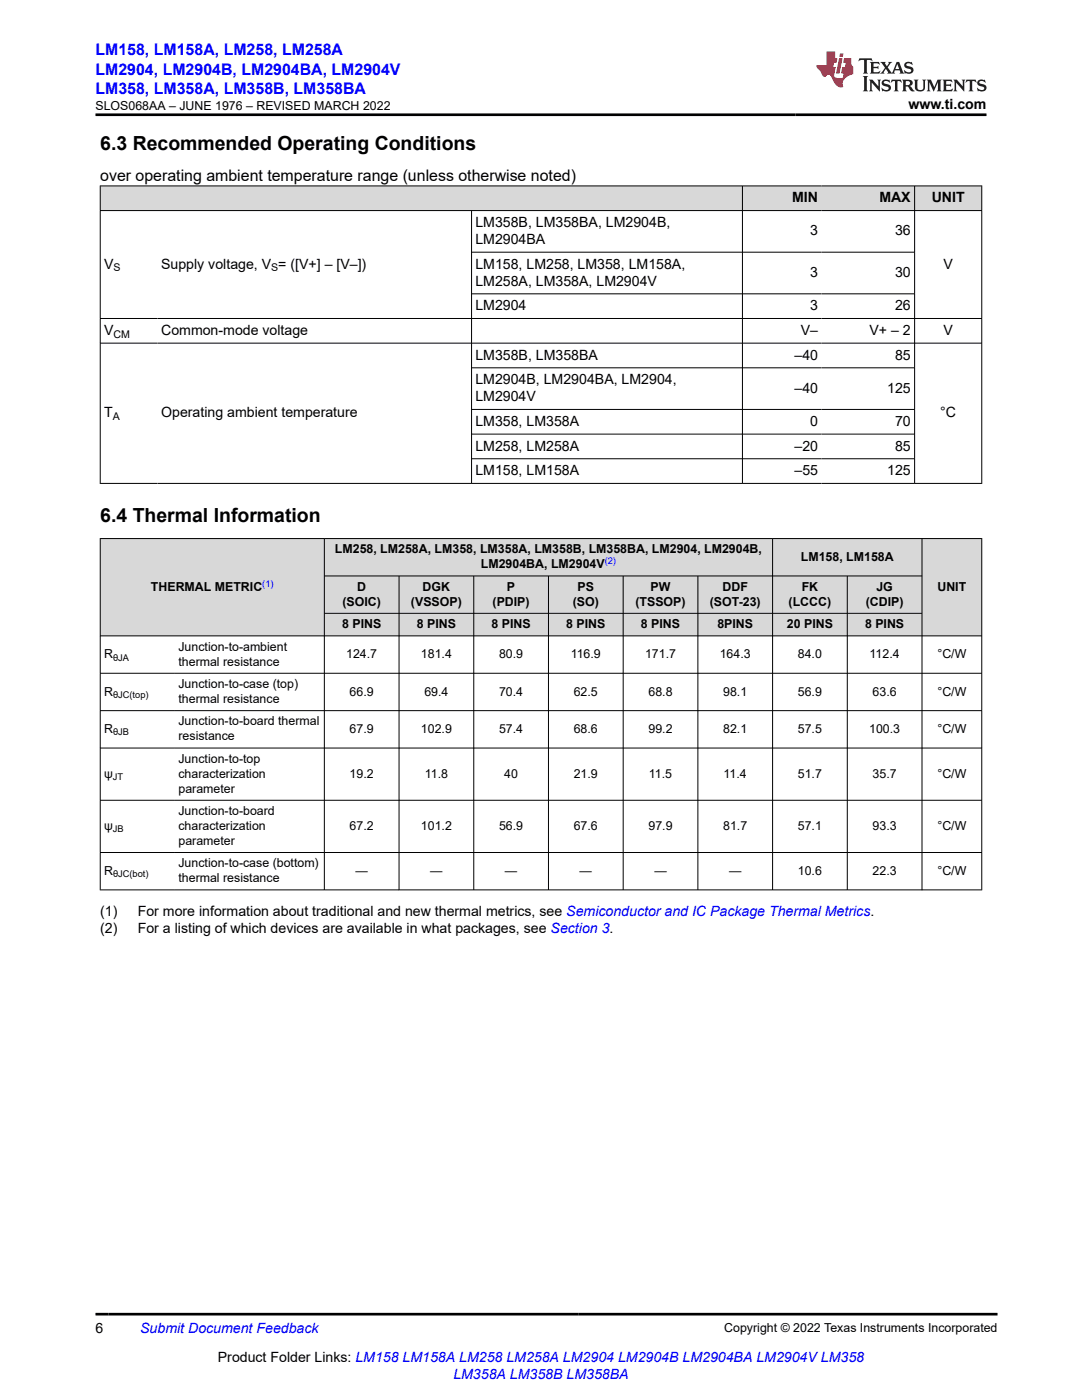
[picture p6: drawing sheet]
<svg xmlns="http://www.w3.org/2000/svg" width="216mm" height="279mm" viewBox="0 0 216 279" stroke-linecap="round" stroke-linejoin="round" font-family="sans-serif">
<defs><g id="words">
<g font-size="3.9">
<text x="20" y="29.9">6.3 Recommended Operating Conditions</text>
<text x="20" y="104.2">6.4 Thermal Information</text>
</g>
<g font-size="3.2" fill="#00f">
<text x="19" y="11.1">LM158, LM158A, LM258, LM258A</text>
<text x="19" y="14.9">LM2904, LM2904B, LM2904BA, LM2904V</text>
<text x="19" y="18.7">LM358, LM358A, LM358B, LM358BA</text>
</g>
<text font-size="3.2" x="20" y="36.1">over operating ambient temperature range (unless otherwise noted)</text>
<g font-size="2.8">
<text x="181.3" y="21.8">www.ti.com</text>
<text x="158.1" y="40.4">MIN</text>
<text x="175.5" y="40.4">MAX</text>
<text x="185.9" y="40.4">UNIT</text>
<text x="94.9" y="45.3">LM358B, LM358BA, LM2904B,</text>
<text x="161.7" y="47">3</text>
<text x="178.6" y="47">36</text>
<text x="20.8" y="53.6">V</text>
<text x="32.2" y="53.6">Supply voltage, V = ([V+] – [V–])</text>
<text x="94.9" y="48.7">LM2904BA</text>
<text x="94.9" y="53.6">LM158, LM258, LM358, LM158A,</text>
<text x="188.3" y="53.6">V</text>
<text x="94.9" y="57">LM258A, LM358A, LM2904V</text>
<text x="161.7" y="55.3">3</text>
<text x="178.6" y="55.3">30</text>
<text x="94.9" y="61.9">LM2904</text>
<text x="161.7" y="61.9">3</text>
<text x="178.6" y="61.9">26</text>
<text x="20.8" y="66.8">V</text>
<text x="32.2" y="66.8">Common-mode voltage</text>
<text x="94.9" y="71.8">LM358B, LM358BA</text>
<text x="158.5" y="71.8">–40</text>
<text x="159.8" y="66.8">V–</text>
<text x="173.5" y="66.8">V+ – 2</text>
<text x="178.6" y="71.8">85</text>
<text x="188.3" y="66.8">V</text>
<text x="94.9" y="76.7">LM2904B, LM2904BA, LM2904,</text>
<text x="20.8" y="83.3">T</text>
<text x="32.2" y="83.3">Operating ambient temperature</text>
<text x="94.9" y="80.1">LM2904V</text>
<text x="158.5" y="78.4">–40</text>
<text x="177" y="78.4">125</text>
<text x="187.6" y="83.3">°C</text>
<text x="94.9" y="85">LM358, LM358A</text>
<text x="94.9" y="89.9">LM258, LM258A</text>
<text x="158.5" y="89.9">–20</text>
<text x="161.7" y="85">0</text>
<text x="178.6" y="85">70</text>
<text x="178.6" y="89.9">85</text>
<text x="94.9" y="94.8">LM158, LM158A</text>
<text x="158.5" y="94.8">–55</text>
<text x="177" y="94.8">125</text>
<text x="20" y="182.7">(1)</text>
<text x="27.5" y="182.7">For more information about traditional and new thermal metrics, see Semiconductor and IC Package Thermal Metrics.</text>
<text x="20" y="186.1">(2)</text>
<text x="27.5" y="186.1">For a listing of which devices are available in what packages, see Section 3.</text>
<text x="19" y="266.1">6</text>
<text x="43.5" y="271.7">Product Folder Links: LM158 LM158A LM258 LM258A LM2904 LM2904B LM2904BA LM2904V LM358</text>
</g>
<g font-size="2.8" fill="#00f">
<text x="28" y="266.1">Submit Document Feedback</text>
<text x="90.5" y="275.1">LM358A LM358B LM358BA</text>
</g>
<g font-size="2.5">
<text x="19.1" y="21.9">SLOS068AA – JUNE 1976 – REVISED MARCH 2022</text>
<text x="66.8" y="110.4">LM258, LM258A, LM358, LM358A, LM358B, LM358BA, LM2904, LM2904B,</text>
<text x="96" y="113.4">LM2904BA, LM2904V</text>
<text x="159.8" y="111.9">LM158, LM158A</text>
<text x="30.1" y="117.9">THERMAL METRIC</text>
<text x="71.3" y="117.9">D</text>
<text x="84.3" y="117.9">DGK</text>
<text x="101.2" y="117.9">P</text>
<text x="115.2" y="117.9">PS</text>
<text x="129.8" y="117.9">PW</text>
<text x="144.2" y="117.9">DDF</text>
<text x="160" y="117.9">FK</text>
<text x="174.9" y="117.9">JG</text>
<text x="187.1" y="117.9">UNIT</text>
<text x="68.3" y="125.4">8 PINS</text>
<text x="68.3" y="120.9">(SOIC)</text>
<text x="82" y="120.9">(VSSOP)</text>
<text x="83.2" y="125.4">8 PINS</text>
<text x="98.1" y="125.4">8 PINS</text>
<text x="98.3" y="120.9">(PDIP)</text>
<text x="113" y="125.4">8 PINS</text>
<text x="114.3" y="120.9">(SO)</text>
<text x="126.8" y="120.9">(TSSOP)</text>
<text x="127.9" y="125.4">8 PINS</text>
<text x="141.6" y="120.9">(SOT-23)</text>
<text x="143.1" y="125.4">8PINS</text>
<text x="157" y="125.4">20 PINS</text>
<text x="157.4" y="120.9">(LCCC)</text>
<text x="172.6" y="125.4">8 PINS</text>
<text x="172.7" y="120.9">(CDIP)</text>
<text x="20.8" y="131.3">R</text>
<text x="35.6" y="129.9">Junction-to-ambient</text>
<text x="69.1" y="131.3">124.7</text>
<text x="84" y="131.3">181.4</text>
<text x="99.6" y="131.3">80.9</text>
<text x="113.9" y="131.3">116.9</text>
<text x="128.7" y="131.3">171.7</text>
<text x="143.6" y="131.3">164.3</text>
<text x="159.2" y="131.3">84.0</text>
<text x="173.5" y="131.3">112.4</text>
<text x="187" y="131.3">°C/W</text>
<text x="35.6" y="132.8">thermal resistance</text>
<text x="35.6" y="137.3">Junction-to-case (top)</text>
<text x="20.8" y="138.8">R</text>
<text x="35.6" y="140.3">thermal resistance</text>
<text x="69.8" y="138.8">66.9</text>
<text x="84.7" y="138.8">69.4</text>
<text x="99.6" y="138.8">70.4</text>
<text x="114.5" y="138.8">62.5</text>
<text x="129.4" y="138.8">68.8</text>
<text x="144.3" y="138.8">98.1</text>
<text x="159.2" y="138.8">56.9</text>
<text x="174.1" y="138.8">63.6</text>
<text x="187" y="138.8">°C/W</text>
<text x="20.8" y="146.3">R</text>
<text x="35.6" y="144.8">Junction-to-board thermal</text>
<text x="35.6" y="147.7">resistance</text>
<text x="69.8" y="146.3">67.9</text>
<text x="84" y="146.3">102.9</text>
<text x="99.6" y="146.3">57.4</text>
<text x="114.5" y="146.3">68.6</text>
<text x="129.4" y="146.3">99.2</text>
<text x="144.3" y="146.3">82.1</text>
<text x="159.2" y="146.3">57.5</text>
<text x="173.4" y="146.3">100.3</text>
<text x="187" y="146.3">°C/W</text>
<text x="20.8" y="155.2">ψ</text>
<text x="35.6" y="152.2">Junction-to-top</text>
<text x="35.6" y="155.2">characterization</text>
<text x="69.8" y="155.2">19.2</text>
<text x="84.8" y="155.2">11.8</text>
<text x="100.6" y="155.2">40</text>
<text x="114.5" y="155.2">21.9</text>
<text x="129.5" y="155.2">11.5</text>
<text x="144.4" y="155.2">11.4</text>
<text x="159.2" y="155.2">51.7</text>
<text x="174.1" y="155.2">35.7</text>
<text x="187" y="155.2">°C/W</text>
<text x="35.6" y="158.2">parameter</text>
<text x="20.8" y="165.6">ψ</text>
<text x="35.6" y="162.7">Junction-to-board</text>
<text x="35.6" y="165.6">characterization</text>
<text x="69.8" y="165.6">67.2</text>
<text x="84" y="165.6">101.2</text>
<text x="99.6" y="165.6">56.9</text>
<text x="114.5" y="165.6">67.6</text>
<text x="129.4" y="165.6">97.9</text>
<text x="144.3" y="165.6">81.7</text>
<text x="159.2" y="165.6">57.1</text>
<text x="174.1" y="165.6">93.3</text>
<text x="187" y="165.6">°C/W</text>
<text x="35.6" y="168.6">parameter</text>
<text x="35.6" y="173.1">Junction-to-case (bottom)</text>
<text x="20.8" y="174.6">R</text>
<text x="35.6" y="176.1">thermal resistance</text>
<text x="70.9" y="174.6">—</text>
<text x="85.8" y="174.6">—</text>
<text x="100.8" y="174.6">—</text>
<text x="115.7" y="174.6">—</text>
<text x="130.6" y="174.6">—</text>
<text x="145.5" y="174.6">—</text>
<text x="159.2" y="174.6">10.6</text>
<text x="174.1" y="174.6">22.3</text>
<text x="187" y="174.6">°C/W</text>
<text x="144.5" y="265.8">Copyright © 2022 Texas Instruments Incorporated</text>
</g>
<g font-size="2.1">
<text x="22.6" y="54.2">S</text>
<text x="54.1" y="54.2">S</text>
<text x="22.6" y="67.4">CM</text>
<text x="22.5" y="83.9">A</text>
</g>
<g font-size="1.9" fill="#00f">
<text x="120.7" y="112.6">(2)</text>
<text x="52.3" y="117.1">(1)</text>
</g>
<g font-size="1.9">
<text x="22.6" y="131.8">θJA</text>
<text x="22.6" y="139.3">θJC(top)</text>
<text x="22.6" y="146.8">θJB</text>
<text x="22.5" y="155.7">JT</text>
<text x="22.5" y="166.1">JB</text>
<text x="22.6" y="175.1">θJC(bot)</text>
</g>
</g></defs>
<g fill="#d8d8d8">
<path d="M20 37.1h175.9v4.9h-175.9z" fill-rule="evenodd"/>
<path d="M20.1 37.2h128v4.8h-128z" fill-rule="evenodd"/>
<path d="M148.2 37.2h15.7v4.8h-15.7z" fill-rule="evenodd"/>
<path d="M163.9 37.2h18.5v4.8h-18.5z" fill-rule="evenodd"/>
<path d="M182.6 37.2h13.2v4.8h-13.2z" fill-rule="evenodd"/>
</g>
<g fill="none" stroke="#000" stroke-width=".2">
<path d="M19.9 37.1h176.1M20 37v59.5M148.1 37v59.5M182.5 37v59.5M195.9 37v59.5M19.9 42h176.1M94.1 42v54.5M94.1 50.3h88.5M94.1 58.6h88.5M19.9 63.6h176.1M19.9 68.5h176.1M94.1 73.4h88.5"/>
<path d="M19.9 96.5h176.1M94.1 81.7h88.5M94.1 86.6h88.5M94.1 91.6h88.5"/>
</g>
<g fill="#d8d8d8">
<path d="M20 107.5h175.9v7.4h-175.9z" fill-rule="evenodd"/>
<path d="M20.1 107.5h44.6v19.3h-44.6z" fill-rule="evenodd"/>
<path d="M64.8 107.5h89.3v7.4h-89.3z" fill-rule="evenodd"/>
<path d="M154.2 107.5h29.7v7.4h-29.7z" fill-rule="evenodd"/>
<path d="M184 107.5h11.8v19.3h-11.8z" fill-rule="evenodd"/>
<path d="M64.8 115h14.8v7.3h-14.8z" fill-rule="evenodd"/>
<path d="M79.7 115h14.8v7.3h-14.8z" fill-rule="evenodd"/>
<path d="M94.6 115h14.8v7.3h-14.8z" fill-rule="evenodd"/>
<path d="M109.5 115h14.8v7.3h-14.8z" fill-rule="evenodd"/>
<path d="M124.4 115h14.8v7.3h-14.8z" fill-rule="evenodd"/>
<path d="M139.3 115h14.8v7.3h-14.8z" fill-rule="evenodd"/>
<path d="M154.2 115h14.8v7.3h-14.8z" fill-rule="evenodd"/>
<path d="M169.1 115h14.8v7.3h-14.8z" fill-rule="evenodd"/>
<path d="M64.8 122.5h14.8v4.3h-14.8z" fill-rule="evenodd"/>
<path d="M79.7 122.5h14.8v4.3h-14.8z" fill-rule="evenodd"/>
<path d="M94.6 122.5h14.8v4.3h-14.8z" fill-rule="evenodd"/>
<path d="M109.5 122.5h14.8v4.3h-14.8z" fill-rule="evenodd"/>
<path d="M124.4 122.5h14.8v4.3h-14.8z" fill-rule="evenodd"/>
<path d="M139.3 122.5h14.8v4.3h-14.8z" fill-rule="evenodd"/>
<path d="M154.2 122.5h14.8v4.3h-14.8z" fill-rule="evenodd"/>
<path d="M169.1 122.5h14.8v4.3h-14.8z" fill-rule="evenodd"/>
</g>
<g fill="none" stroke="#000" stroke-width=".2">
<path d="M19.9 107.5h176.1M20 107.4v70.3M64.7 107.4v70.3M64.7 114.9h119.3M79.6 114.9v62.8M94.5 114.9v62.8M109.4 114.9v62.8M124.3 114.9v62.8M139.3 114.9v62.8M154.2 107.4v70.3M169.1 114.9v62.8M184 107.4v70.3"/>
<path d="M195.9 107.4v70.3M19.9 126.9h176.1M19.9 134.4h176.1M64.7 122.4h119.3M19.9 141.8h176.1M19.9 149.3h176.1M19.9 159.7h176.1M19.9 170.1h176.1M19.9 177.6h176.1"/>
</g>
<path d="M171.5 11.6l-.2 .6 .5-.2h.6v.1v2.2l-.2 .4h1l-.2-.4v-2.2v-.1h.5l.5 .2-.1-.6zM173.6 12.4l.2 .3v1.6l-.2 .4h1.9l.1-.6a1.08 1.08 0 0 1-1.3 .2v-.7h.6l.4 .2v-.7l-.4 .2h-.6v-.5l.2-.2a1 1 0 0 1 1 .3l-.1-.5zM175.7 12.4l.9 1.1-1 1.2h.9l-.2-.2 .5-.8 .4 .8-.2 .2h1.6l-.2-.2 .2-.5h.9l.1 .5-.1 .2h.9l-.2-.4-.8-1.9h-.5l-.9 2.1-.9-1.1 .9-1h-.8l.2 .2-.4 .6-.4-.6 .2-.2zM179 12.8l.4 1h-.7zM180.7 12.5a.65 .65 0 0 0-.2 .7 .65 .65 0 0 0 .6 .5l.6 .1 .1 .3a.79 .79 0 0 1-.7 .4 .79 .79 0 0 1-.7-.5l.1 .7 .2-.1a.93 .93 0 0 0 1.1 0 .93 .93 0 0 0 .4-.9 1.46 1.46 0 0 0-1.2-.6l-.1-.3a1.09 1.09 0 0 1 1.2 .2l-.2-.6-.1 .1-.5-.2zM172.2 15.2l.2 .4v2.2l-.2 .4h1l-.2-.4v-2.2l.2-.4zM173.4 15.9l.2 .4v1.5l-.2 .4h.8l-.3-.4 .1-1.3 1.6 1.8v-2l.2-.4h-.7l.1 .2 .1 1.1-1.2-1.3zM176.2 16a.65 .65 0 0 0-.2 .8 .65 .65 0 0 0 .6 .4l.6 .2 .1 .2a.79 .79 0 0 1-.7 .4 .79 .79 0 0 1-.7-.5l.1 .7 .2-.1a.93 .93 0 0 0 1.1 .1 .93 .93 0 0 0 .4-1 1.46 1.46 0 0 0-1.2-.5l-.1-.4a1.09 1.09 0 0 1 1.2 .2l-.1-.6-.2 .1-.5-.1zM177.9 15.9l-.1 .6a.63 .63 0 0 1 .8-.3v1.6l-.3 .4h1l-.2-.4v-1.6a.66 .66 0 0 1 .8 .3l-.1-.6zM180 15.9l.2 .4v1.5l-.2 .4h1l-.2-.2-.1-.7h.5l.1 .2a.79 .79 0 0 0 1.2 .6l-1-.9a.61 .61 0 0 0 .6-.6 .61 .61 0 0 0-.5-.7zM180.8 16.2h.1a.47 .47 0 0 1 .5 .1 .47 .47 0 0 1 .1 .5l-.1 .1-.7 .1zM182.3 15.9l.2 .2a2.27 2.27 0 0 0 .4 2 1.04 1.04 0 0 0 1.7-.7v-1.3l.2-.2h-.8l.2 .4v1.1a.6 .6 0 0 1-.6 .6 .6 .6 0 0 1-.6-.6v-1.1l.3-.4zM184.9 15.9l.2 .4v1.5l-.2 .4h.8l-.3-.4v-1.4l.9 1.9 .9-1.9v1.4l-.3 .4h1l-.2-.4v-1.5l.2-.4h-.8l-.7 1.5-.6-1.5zM188.1 15.9l.2 .4v1.5l-.2 .4h1.9l.1-.6a1.09 1.09 0 0 1-1.3 .2v-.7h.6l.4 .2v-.6l-.4 .2h-.6v-.6l.2-.1a1.01 1.01 0 0 1 1 .3l-.1-.6zM190.2 15.9l.3 .4v1.5l-.3 .4h.8l-.2-.4v-1.3l1.6 1.8v-2l.2-.4h-.7l.2 .2v1.1l-1.2-1.3zM192.8 15.9l-.1 .6a.63 .63 0 0 1 .8-.3v1.6l-.3 .4h1l-.2-.4v-1.6a.66 .66 0 0 1 .8 .3l-.1-.6zM195.2 16a.65 .65 0 0 0-.2 .8 .65 .65 0 0 0 .6 .4l.6 .2 .2 .2a.79 .79 0 0 1-.7 .4 .79 .79 0 0 1-.7-.5l.1 .7 .2-.1a.93 .93 0 0 0 1 .1 .93 .93 0 0 0 .5-1 1.46 1.46 0 0 0-1.3-.5v-.4a1.09 1.09 0 0 1 1.2 .2l-.2-.6-.2 .1-.5-.1z" fill="#231f20"/>
<path d="M164.9 10.3v2.7h-2l.1 .4 .8 1a.95 .95 0 0 0 1 .9 .59 .59 0 0 1 .5-.4 .59 .59 0 0 1 .5 .3l.4 .8a1.59 1.59 0 0 0 2.1 1.4 1.61 1.61 0 0 1 1-2.3l1-.3-.1-1.5a1.59 1.59 0 0 1-.3-1.7h-1.5l-.2 .9h.6l-.2 .9h-.5l-.2 .9v.3l.4 .1-.1 .9h-.7a.73 .73 0 0 1-1-.7l.3-1.5h-.5l.1-.9h.5l.2-.9h-.5v-1.3zM167.4 11.6l-.6 3.1h.7l.6-3.1zM167.6 10.7l-.1 .6h.7l.1-.6z" fill="#ed1c24"/>
<path d="M19 22.9h177.8M19 262.3h180" fill="none" stroke="#000" stroke-width=".53"/>
<use href="#words"/>
</svg>
